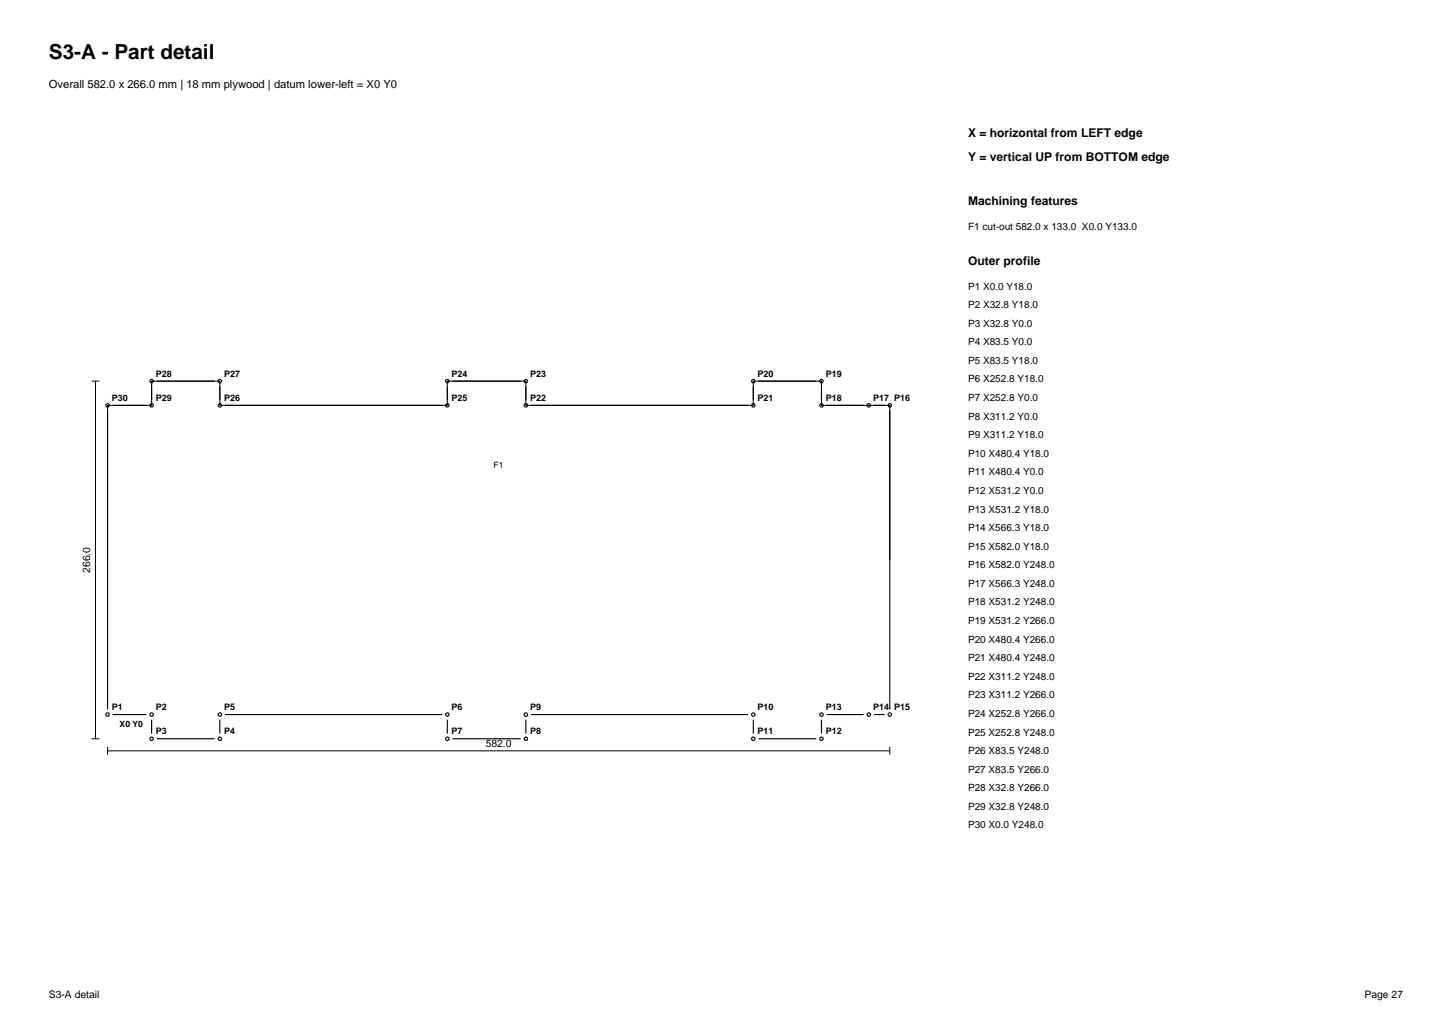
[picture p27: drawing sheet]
<svg xmlns="http://www.w3.org/2000/svg" width="297mm" height="210mm" viewBox="0 0 297 210" stroke-linecap="round" stroke-linejoin="round" font-family="sans-serif">
<defs><g id="words">
<text font-size="4.2" x="10" y="12">S3-A - Part detail</text>
<g font-size="2.5">
<text x="198" y="28">X = horizontal from LEFT edge</text>
<text x="198" y="33">Y = vertical UP from BOTTOM edge</text>
<text x="198" y="42">Machining features</text>
<text x="198" y="54.2">Outer profile</text>
</g>
<text font-size="2.3" x="10" y="18">Overall 582.0 x 266.0 mm | 18 mm plywood | datum lower-left = X0 Y0</text>
<g font-size="2.1">
<text x="18.5" y="117.1" transform="rotate(-90 18.5 117.1)">266.0</text>
<text x="99.4" y="152.7">582.0</text>
<text x="10" y="204">S3-A detail</text>
<text x="279.1" y="204">Page 27</text>
</g>
<g font-size="2">
<text x="198" y="47">F1 cut-out 582.0 x 133.0 X0.0 Y133.0</text>
<text x="198" y="59.2">P1 X0.0 Y18.0</text>
<text x="198" y="63">P2 X32.8 Y18.0</text>
<text x="198" y="66.8">P3 X32.8 Y0.0</text>
<text x="198" y="70.6">P4 X83.5 Y0.0</text>
<text x="198" y="74.4">P5 X83.5 Y18.0</text>
<text x="198" y="78.2">P6 X252.8 Y18.0</text>
<text x="198" y="82">P7 X252.8 Y0.0</text>
<text x="198" y="85.8">P8 X311.2 Y0.0</text>
<text x="198" y="89.6">P9 X311.2 Y18.0</text>
<text x="198" y="93.4">P10 X480.4 Y18.0</text>
<text x="198" y="97.2">P11 X480.4 Y0.0</text>
<text x="198" y="101">P12 X531.2 Y0.0</text>
<text x="198" y="104.8">P13 X531.2 Y18.0</text>
<text x="198" y="108.6">P14 X566.3 Y18.0</text>
<text x="198" y="112.4">P15 X582.0 Y18.0</text>
<text x="198" y="116.2">P16 X582.0 Y248.0</text>
<text x="198" y="120">P17 X566.3 Y248.0</text>
<text x="198" y="123.8">P18 X531.2 Y248.0</text>
<text x="198" y="127.6">P19 X531.2 Y266.0</text>
<text x="198" y="131.4">P20 X480.4 Y266.0</text>
<text x="198" y="135.2">P21 X480.4 Y248.0</text>
<text x="198" y="139">P22 X311.2 Y248.0</text>
<text x="198" y="142.8">P23 X311.2 Y266.0</text>
<text x="198" y="146.6">P24 X252.8 Y266.0</text>
<text x="198" y="150.4">P25 X252.8 Y248.0</text>
<text x="198" y="154.2">P26 X83.5 Y248.0</text>
<text x="198" y="158">P27 X83.5 Y266.0</text>
<text x="198" y="161.8">P28 X32.8 Y266.0</text>
<text x="198" y="165.6">P29 X32.8 Y248.0</text>
<text x="198" y="169.4">P30 X0.0 Y248.0</text>
</g>
<g font-size="1.8">
<text x="31.9" y="77.1">P28</text>
<text x="45.8" y="77.1">P27</text>
<text x="92.4" y="77.1">P24</text>
<text x="108.4" y="77.1">P23</text>
<text x="155" y="77.1">P20</text>
<text x="168.9" y="77.1">P19</text>
<text x="22.9" y="82">P30</text>
<text x="31.9" y="82">P29</text>
<text x="45.8" y="82">P26</text>
<text x="92.4" y="82">P25</text>
<text x="108.4" y="82">P22</text>
<text x="155" y="82">P21</text>
<text x="168.9" y="82">P18</text>
<text x="178.6" y="82">P17 P16</text>
<text x="101" y="95.7">F1</text>
<text x="22.9" y="145.2">P1</text>
<text x="24.5" y="148.6">X0 Y0</text>
<text x="31.9" y="145.2">P2</text>
<text x="45.8" y="145.2">P5</text>
<text x="92.4" y="145.2">P6</text>
<text x="108.4" y="145.2">P9</text>
<text x="155" y="145.2">P10</text>
<text x="168.9" y="145.2">P13</text>
<text x="178.6" y="145.2">P14</text>
<text x="182.9" y="145.2">P15</text>
<text x="31.9" y="150.2">P3</text>
<text x="45.8" y="150.2">P4</text>
<text x="92.4" y="150.2">P7</text>
<text x="108.4" y="150.2">P8</text>
<text x="155" y="150.2">P11</text>
<text x="168.9" y="150.2">P12</text>
</g>
</g></defs>
<path d="M22 82.9h9v-5h14v5h46.5v-5h16.1v5h46.5v-5h13.9v5h14v63.2h-14v5h-13.9v-5h-46.5v5h-16.1v-5h-46.5v5h-14v-5h-9z" fill="none" stroke="#000" stroke-width=".23"/>
<circle cx="22" cy="146.1" r="1.06" fill="#fff"/>
<circle cx="22" cy="146.1" r=".35" fill="none" stroke="#000" stroke-width=".23"/>
<circle cx="31" cy="146.1" r="1.06" fill="#fff"/>
<circle cx="31" cy="146.1" r=".35" fill="none" stroke="#000" stroke-width=".23"/>
<circle cx="31" cy="151.1" r="1.06" fill="#fff"/>
<circle cx="31" cy="151.1" r=".35" fill="none" stroke="#000" stroke-width=".23"/>
<circle cx="45" cy="151.1" r="1.06" fill="#fff"/>
<circle cx="45" cy="151.1" r=".35" fill="none" stroke="#000" stroke-width=".23"/>
<circle cx="45" cy="146.1" r="1.06" fill="#fff"/>
<circle cx="45" cy="146.1" r=".35" fill="none" stroke="#000" stroke-width=".23"/>
<circle cx="91.5" cy="146.1" r="1.06" fill="#fff"/>
<circle cx="91.5" cy="146.1" r=".35" fill="none" stroke="#000" stroke-width=".23"/>
<circle cx="91.5" cy="151.1" r="1.06" fill="#fff"/>
<circle cx="91.5" cy="151.1" r=".35" fill="none" stroke="#000" stroke-width=".23"/>
<circle cx="107.6" cy="151.1" r="1.06" fill="#fff"/>
<circle cx="107.6" cy="151.1" r=".35" fill="none" stroke="#000" stroke-width=".23"/>
<circle cx="107.6" cy="146.1" r="1.06" fill="#fff"/>
<circle cx="107.6" cy="146.1" r=".35" fill="none" stroke="#000" stroke-width=".23"/>
<circle cx="154.1" cy="146.1" r="1.06" fill="#fff"/>
<circle cx="154.1" cy="146.1" r=".35" fill="none" stroke="#000" stroke-width=".23"/>
<circle cx="154.1" cy="151.1" r="1.06" fill="#fff"/>
<circle cx="154.1" cy="151.1" r=".35" fill="none" stroke="#000" stroke-width=".23"/>
<circle cx="168" cy="151.1" r="1.06" fill="#fff"/>
<circle cx="168" cy="151.1" r=".35" fill="none" stroke="#000" stroke-width=".23"/>
<circle cx="168" cy="146.1" r="1.06" fill="#fff"/>
<circle cx="168" cy="146.1" r=".35" fill="none" stroke="#000" stroke-width=".23"/>
<circle cx="177.7" cy="146.1" r="1.06" fill="#fff"/>
<circle cx="177.7" cy="146.1" r=".35" fill="none" stroke="#000" stroke-width=".23"/>
<circle cx="182" cy="146.1" r="1.06" fill="#fff"/>
<circle cx="182" cy="146.1" r=".35" fill="none" stroke="#000" stroke-width=".23"/>
<circle cx="182" cy="82.9" r="1.06" fill="#fff"/>
<circle cx="182" cy="82.9" r=".35" fill="none" stroke="#000" stroke-width=".23"/>
<circle cx="177.7" cy="82.9" r="1.06" fill="#fff"/>
<circle cx="177.7" cy="82.9" r=".35" fill="none" stroke="#000" stroke-width=".23"/>
<circle cx="168" cy="82.9" r="1.06" fill="#fff"/>
<circle cx="168" cy="82.9" r=".35" fill="none" stroke="#000" stroke-width=".23"/>
<circle cx="168" cy="77.9" r="1.06" fill="#fff"/>
<circle cx="168" cy="77.9" r=".35" fill="none" stroke="#000" stroke-width=".23"/>
<circle cx="154.1" cy="77.9" r="1.06" fill="#fff"/>
<circle cx="154.1" cy="77.9" r=".35" fill="none" stroke="#000" stroke-width=".23"/>
<circle cx="154.1" cy="82.9" r="1.06" fill="#fff"/>
<circle cx="154.1" cy="82.9" r=".35" fill="none" stroke="#000" stroke-width=".23"/>
<circle cx="107.6" cy="82.9" r="1.06" fill="#fff"/>
<circle cx="107.6" cy="82.9" r=".35" fill="none" stroke="#000" stroke-width=".23"/>
<circle cx="107.6" cy="77.9" r="1.06" fill="#fff"/>
<circle cx="107.6" cy="77.9" r=".35" fill="none" stroke="#000" stroke-width=".23"/>
<circle cx="91.5" cy="77.9" r="1.06" fill="#fff"/>
<circle cx="91.5" cy="77.9" r=".35" fill="none" stroke="#000" stroke-width=".23"/>
<circle cx="91.5" cy="82.9" r="1.06" fill="#fff"/>
<circle cx="91.5" cy="82.9" r=".35" fill="none" stroke="#000" stroke-width=".23"/>
<circle cx="45" cy="82.9" r="1.06" fill="#fff"/>
<circle cx="45" cy="82.9" r=".35" fill="none" stroke="#000" stroke-width=".23"/>
<circle cx="45" cy="77.9" r="1.06" fill="#fff"/>
<circle cx="45" cy="77.9" r=".35" fill="none" stroke="#000" stroke-width=".23"/>
<circle cx="31" cy="77.9" r="1.06" fill="#fff"/>
<circle cx="31" cy="77.9" r=".35" fill="none" stroke="#000" stroke-width=".23"/>
<circle cx="31" cy="82.9" r="1.06" fill="#fff"/>
<circle cx="31" cy="82.9" r=".35" fill="none" stroke="#000" stroke-width=".23"/>
<circle cx="22" cy="82.9" r="1.06" fill="#fff"/>
<circle cx="22" cy="82.9" r=".35" fill="none" stroke="#000" stroke-width=".23"/>
<path d="M18.8 77.9h1.5M19.5 77.9v73.2M22 114.5v-31.6h9v-5h14v5h46.5v-5h16.1v5h46.5v-5h13.9v5h14v31.6M18.8 151.1h1.5M22 153.5h160M22 152.8v1.5M182 152.8v1.5" fill="none" stroke="#000" stroke-width=".2"/>
<use href="#words"/>
</svg>
